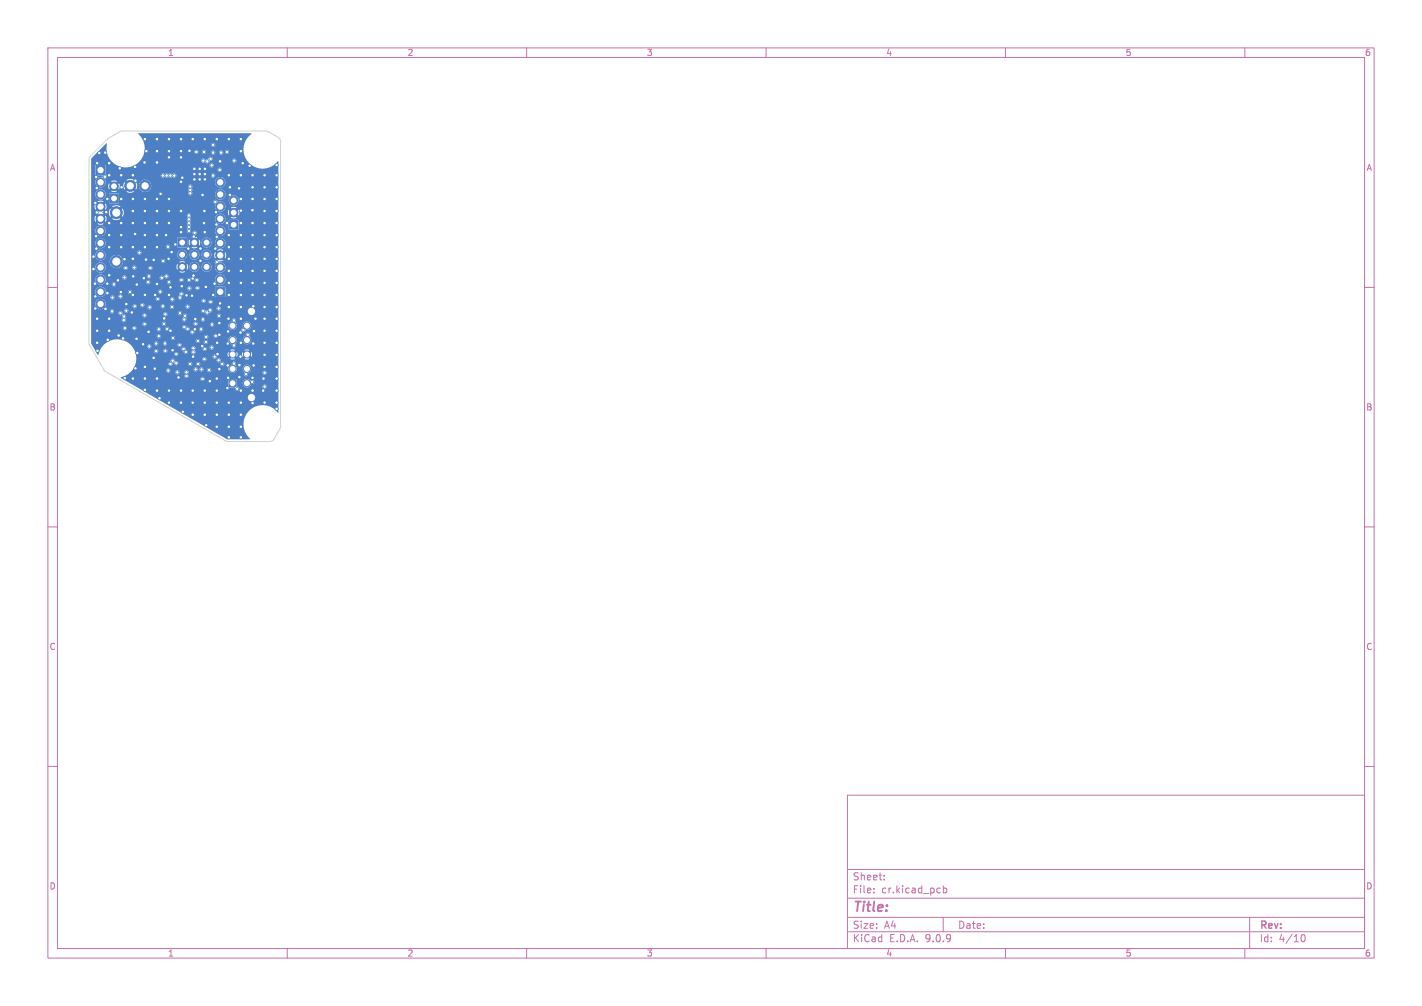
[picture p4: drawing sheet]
<svg xmlns="http://www.w3.org/2000/svg" width="297mm" height="210mm" viewBox="0 0 297 210" stroke-linecap="round" stroke-linejoin="round" font-family="sans-serif">
<defs><g id="words">
<text font-size="2.8" fill="#c872ab" x="178" y="190.9">Title:</text>
<g font-size="2.1" fill="#c872ab">
<text x="178" y="184">Sheet:</text>
<text x="178" y="186.7">File:</text>
<text x="184.1" y="186.7">cr.kicad_pcb</text>
<text x="178" y="196.9">KiCad</text>
<text x="178" y="194.1">Size:</text>
<text x="184.7" y="194.1">A4</text>
<text x="185.7" y="196.9">E.D.A.</text>
<text x="193.3" y="196.9">9.0.9</text>
<text x="200" y="194.1">Date:</text>
<text x="263" y="194.3">Rev:</text>
<text x="263" y="196.9">Id:</text>
<text x="267.1" y="196.9">4/10</text>
</g>
<g font-size="1.8" fill="#c872ab">
<text x="35" y="11.9">1</text>
<text x="85" y="11.9">2</text>
<text x="135" y="11.9">3</text>
<text x="185" y="11.9">4</text>
<text x="235" y="11.9">5</text>
<text x="285" y="11.9">6</text>
<text x="10.3" y="35.9">A</text>
<text x="285.4" y="35.9">A</text>
<text x="10.3" y="85.9">B</text>
<text x="285.3" y="85.9">B</text>
<text x="10.3" y="135.9">C</text>
<text x="285.3" y="135.9">C</text>
<text x="10.3" y="185.9">D</text>
<text x="285.3" y="185.9">D</text>
<text x="35" y="199.9">1</text>
<text x="85" y="199.9">2</text>
<text x="135" y="199.9">3</text>
<text x="185" y="199.9">4</text>
<text x="235" y="199.9">5</text>
<text x="285" y="199.9">6</text>
</g>
</g></defs>
<g fill="none" stroke="#c872ab" stroke-width=".21">
<path d="M10 10h277v190h-277zM12 12h273v186h-273zM60 10v2M110 10v2M160 10v2M210 10v2M260 10v2M10 60h2M285 60h2M10 110h2M285 110h2M10 160h2"/>
<path d="M177 166h108v32h-108zM285 160h2M60 198v2M110 198v2M160 198v2M177 194.5h108M177 191.5h108M177 187.5h108M177 181.5h108M182.5 186.3v.1M182.5 185.5v.1M184.7 183.6v.1"/>
<path d="M184.7 182.8v.1M197 191.5v3M197 184.9v1.5M197 185.5l.5-.1 .2 .3-.1 .6h-.6M210 198v2M260 198v2M261 191.5v6.5M271.7 195.7l.2-.5 .2-.1a.8 .8 0 0 1 .5 .7 .8 .8 0 0 1-.5 .8l-.2-.1-.2-.5"/>
</g>
<g fill="#4d7fc4" stroke="#4d7fc4" stroke-width=".21">
<path d="M37.2 49.7h1.8v1.8h-1.8z"/>
<path d="M47.9 79.3h1.4v1.4h-1.4z"/>
<path d="M45 60h1.9v1.9h-1.9z"/>
<path d="M20 34.6h1.9v1.9h-1.9z"/>
<path d="M22.9 40.5h1.8v1.8h-1.8z"/>
<path d="M47.9 46h1.8v1.8h-1.8z"/>
<circle cx="24.3" cy="44.4" r="1.25"/>
<circle cx="43.1" cy="50.6" r=".9"/>
<circle cx="40.6" cy="50.6" r=".9"/>
<circle cx="43.1" cy="53.2" r=".9"/>
<circle cx="38.1" cy="53.2" r=".9"/>
<circle cx="40.6" cy="53.2" r=".9"/>
<circle cx="40.6" cy="55.7" r=".9"/>
<circle cx="38.1" cy="55.7" r=".9"/>
<circle cx="43.1" cy="55.7" r=".9"/>
<circle cx="48.6" cy="77" r=".75"/>
<circle cx="48.6" cy="74" r=".75"/>
<circle cx="48.6" cy="71" r=".75"/>
<circle cx="48.6" cy="68" r=".75"/>
<circle cx="51.6" cy="80" r=".75"/>
<circle cx="51.6" cy="77" r=".75"/>
<circle cx="51.6" cy="74" r=".75"/>
<circle cx="51.6" cy="71" r=".75"/>
<circle cx="51.6" cy="68" r=".75"/>
<circle cx="30.3" cy="38.8" r="1.15"/>
<circle cx="24.3" cy="54.6" r="1.25"/>
<circle cx="46" cy="58.4" r=".95"/>
<circle cx="46" cy="55.8" r=".95"/>
<circle cx="46" cy="53.3" r=".95"/>
<circle cx="46" cy="50.8" r=".95"/>
<circle cx="46" cy="48.2" r=".95"/>
<circle cx="46" cy="45.7" r=".95"/>
<circle cx="46" cy="43.1" r=".95"/>
<circle cx="46" cy="40.6" r=".95"/>
<circle cx="46" cy="38.1" r=".95"/>
<circle cx="21" cy="38.1" r=".95"/>
<circle cx="21" cy="40.6" r=".95"/>
<circle cx="21" cy="43.1" r=".95"/>
<circle cx="21" cy="45.7" r=".95"/>
<circle cx="21" cy="48.2" r=".95"/>
<circle cx="21" cy="50.8" r=".95"/>
<circle cx="21" cy="53.3" r=".95"/>
<circle cx="21" cy="55.8" r=".95"/>
<circle cx="21" cy="58.4" r=".95"/>
<circle cx="21" cy="60.9" r=".95"/>
<circle cx="21" cy="63.5" r=".95"/>
<circle cx="23.8" cy="38.9" r=".9"/>
<circle cx="48.8" cy="44.4" r=".9"/>
<circle cx="48.8" cy="41.8" r=".9"/>
<circle cx="40.6" cy="37.5" r=".31"/>
<circle cx="41.7" cy="37.5" r=".31"/>
<circle cx="42.8" cy="37.5" r=".31"/>
<circle cx="40.6" cy="36.3" r=".3"/>
<circle cx="41.7" cy="36.3" r=".31"/>
<circle cx="42.8" cy="36.3" r=".31"/>
<circle cx="40.6" cy="35.3" r=".3"/>
<circle cx="41.7" cy="35.3" r=".3"/>
<circle cx="42.8" cy="35.3" r=".3"/>
<circle cx="27.2" cy="38.8" r="1.15"/>
<circle cx="43.7" cy="77.3" r=".3"/>
<circle cx="42.3" cy="79.1" r=".3"/>
<circle cx="46.4" cy="76" r=".3"/>
<circle cx="33.2" cy="68.7" r=".3"/>
<circle cx="35.1" cy="51.5" r=".3"/>
<circle cx="55.3" cy="77.8" r=".3"/>
<circle cx="32.9" cy="62.4" r=".3"/>
<circle cx="33.5" cy="60.9" r=".3"/>
<circle cx="39.2" cy="64" r=".3"/>
<circle cx="27.1" cy="61" r=".3"/>
<circle cx="38.5" cy="68.3" r=".3"/>
<circle cx="39.7" cy="76" r=".3"/>
<circle cx="25.8" cy="66.8" r=".3"/>
<circle cx="36.1" cy="70.6" r=".3"/>
<circle cx="45.1" cy="70.1" r=".3"/>
<circle cx="34.2" cy="67.6" r=".3"/>
<circle cx="28.1" cy="68.5" r=".3"/>
<circle cx="44" cy="63" r=".3"/>
<circle cx="44.8" cy="74.5" r=".3"/>
<circle cx="45.7" cy="75.2" r=".3"/>
<circle cx="44.3" cy="67.7" r=".3"/>
<circle cx="34.5" cy="73.2" r=".3"/>
<circle cx="37.9" cy="61.3" r=".3"/>
<circle cx="43.1" cy="70.3" r=".3"/>
<circle cx="37.9" cy="58.5" r=".3"/>
<circle cx="21.9" cy="36.9" r=".3"/>
<circle cx="40.2" cy="69.3" r=".3"/>
<circle cx="38.8" cy="73.5" r=".3"/>
<circle cx="29.1" cy="52.7" r=".3"/>
<circle cx="37.6" cy="62.1" r=".3"/>
<circle cx="47.4" cy="31.7" r=".3"/>
<circle cx="51.8" cy="69.9" r=".3"/>
<circle cx="46.2" cy="31.9" r=".3"/>
<circle cx="48.9" cy="33.5" r=".3"/>
<circle cx="48.9" cy="75.9" r=".3"/>
<circle cx="33.2" cy="70.2" r=".3"/>
<circle cx="31.3" cy="64.2" r=".3"/>
<circle cx="41.4" cy="76" r=".3"/>
<circle cx="36.8" cy="73.9" r=".3"/>
<circle cx="44.2" cy="72.5" r=".3"/>
<circle cx="39.2" cy="68.7" r=".3"/>
<circle cx="36.8" cy="75.8" r=".3"/>
<circle cx="37.5" cy="72" r=".3"/>
<circle cx="39" cy="77.7" r=".3"/>
<circle cx="37.1" cy="77.7" r=".3"/>
<circle cx="38.3" cy="72.9" r=".3"/>
<circle cx="42" cy="68.7" r=".3"/>
<circle cx="36.1" cy="75.3" r=".3"/>
<circle cx="34.9" cy="68.7" r=".3"/>
<circle cx="39" cy="78.5" r=".3"/>
<circle cx="32.6" cy="71.7" r=".3"/>
<circle cx="48.9" cy="72.1" r=".3"/>
<circle cx="42.5" cy="64.9" r=".3"/>
<circle cx="43.9" cy="64.8" r=".3"/>
<circle cx="41.9" cy="51.9" r=".3"/>
<circle cx="38.1" cy="37.1" r=".3"/>
<circle cx="27.8" cy="54" r=".3"/>
<circle cx="20.1" cy="51.9" r=".3"/>
<circle cx="22.8" cy="46.6" r=".3"/>
<circle cx="47.8" cy="36.6" r=".3"/>
<circle cx="47.8" cy="54" r=".3"/>
<circle cx="55.3" cy="44" r=".3"/>
<circle cx="32.8" cy="81.5" r=".3"/>
<circle cx="35.3" cy="31.6" r=".3"/>
<circle cx="32.8" cy="46.6" r=".3"/>
<circle cx="52.7" cy="49.1" r=".3"/>
<circle cx="50.3" cy="41.5" r=".3"/>
<circle cx="35.3" cy="29" r=".3"/>
<circle cx="50.3" cy="56.5" r=".3"/>
<circle cx="40.5" cy="49.4" r=".3"/>
<circle cx="42.3" cy="40.7" r=".3"/>
<circle cx="22.4" cy="61.2" r=".3"/>
<circle cx="30.3" cy="81.4" r=".3"/>
<circle cx="40.3" cy="86.6" r=".3"/>
<circle cx="35.3" cy="46.6" r=".3"/>
<circle cx="47.4" cy="46.6" r=".3"/>
<circle cx="42.6" cy="46.6" r=".3"/>
<circle cx="27.8" cy="41.5" r=".3"/>
<circle cx="57.8" cy="76.6" r=".3"/>
<circle cx="45.2" cy="46.9" r=".3"/>
<circle cx="40.3" cy="81.5" r=".3"/>
<circle cx="55.3" cy="59.1" r=".3"/>
<circle cx="27.8" cy="51.6" r=".3"/>
<circle cx="52.1" cy="34.6" r=".3"/>
<circle cx="52.7" cy="56.5" r=".3"/>
<circle cx="50.3" cy="54" r=".3"/>
<circle cx="28.2" cy="48.9" r=".3"/>
<circle cx="57.8" cy="71.6" r=".3"/>
<circle cx="35.6" cy="60" r=".3"/>
<circle cx="45.1" cy="44.3" r=".3"/>
<circle cx="39.6" cy="31.5" r=".3"/>
<circle cx="40.8" cy="66.6" r=".3"/>
<circle cx="25" cy="35.1" r=".3"/>
<circle cx="50" cy="78.7" r=".3"/>
<circle cx="32.8" cy="33.9" r=".3"/>
<circle cx="28.6" cy="59.4" r=".3"/>
<circle cx="57.8" cy="51.6" r=".3"/>
<circle cx="32.8" cy="51.6" r=".3"/>
<circle cx="32.8" cy="59.3" r=".3"/>
<circle cx="22.4" cy="59.2" r=".3"/>
<circle cx="30.5" cy="54.2" r=".3"/>
<circle cx="28.3" cy="37.7" r=".3"/>
<circle cx="47.8" cy="59.1" r=".3"/>
<circle cx="22.4" cy="41.5" r=".3"/>
<circle cx="25.7" cy="70.6" r=".3"/>
<circle cx="45.3" cy="89.1" r=".3"/>
<circle cx="24.8" cy="70" r=".3"/>
<circle cx="52.7" cy="43.9" r=".3"/>
<circle cx="50.3" cy="84.1" r=".3"/>
<circle cx="25.3" cy="46.6" r=".3"/>
<circle cx="35.3" cy="32.8" r=".3"/>
<circle cx="42.2" cy="72.2" r=".3"/>
<circle cx="25.2" cy="61" r=".3"/>
<circle cx="57.8" cy="39.1" r=".3"/>
<circle cx="43.8" cy="79.6" r=".3"/>
<circle cx="50.3" cy="44" r=".3"/>
<circle cx="39" cy="61.7" r=".3"/>
<circle cx="32.4" cy="61.6" r=".3"/>
<circle cx="47.8" cy="84.1" r=".3"/>
<circle cx="47.7" cy="66.5" r=".3"/>
<circle cx="57.8" cy="44" r=".3"/>
<circle cx="47.6" cy="78.9" r=".3"/>
<circle cx="55.3" cy="69" r=".3"/>
<circle cx="32.1" cy="74.7" r=".3"/>
<circle cx="32.1" cy="54.3" r=".3"/>
<circle cx="50" cy="76.2" r=".3"/>
<circle cx="45.8" cy="67.4" r=".3"/>
<circle cx="20.3" cy="34.1" r=".3"/>
<circle cx="30.3" cy="51.6" r=".3"/>
<circle cx="57.8" cy="49.1" r=".3"/>
<circle cx="28.5" cy="70.7" r=".3"/>
<circle cx="35.6" cy="69" r=".3"/>
<circle cx="35.3" cy="61.6" r=".3"/>
<circle cx="20.1" cy="37" r=".3"/>
<circle cx="37.8" cy="47.4" r=".3"/>
<circle cx="20.3" cy="69" r=".3"/>
<circle cx="20.2" cy="39.2" r=".3"/>
<circle cx="40.3" cy="74.5" r=".3"/>
<circle cx="45.3" cy="84.1" r=".3"/>
<circle cx="30.3" cy="46.6" r=".3"/>
<circle cx="22.8" cy="34.1" r=".3"/>
<circle cx="50.3" cy="59.1" r=".3"/>
<circle cx="37.8" cy="81.5" r=".3"/>
<circle cx="22.8" cy="69" r=".3"/>
<circle cx="42.8" cy="81.5" r=".3"/>
<circle cx="27.5" cy="65.2" r=".3"/>
<circle cx="57.8" cy="34.4" r=".3"/>
<circle cx="42.8" cy="84.1" r=".3"/>
<circle cx="57.8" cy="64.1" r=".3"/>
<circle cx="32.8" cy="79" r=".3"/>
<circle cx="50.3" cy="66.5" r=".3"/>
<circle cx="32.8" cy="41.5" r=".3"/>
<circle cx="45.4" cy="71.6" r=".3"/>
<circle cx="52.7" cy="78.9" r=".3"/>
<circle cx="47.5" cy="81" r=".3"/>
<circle cx="47.8" cy="56.5" r=".3"/>
<circle cx="46" cy="63.3" r=".3"/>
<circle cx="55.3" cy="74.1" r=".3"/>
<circle cx="30" cy="58.1" r=".3"/>
<circle cx="55.3" cy="46.6" r=".3"/>
<circle cx="50.3" cy="81.5" r=".3"/>
<circle cx="27.8" cy="57.7" r=".3"/>
<circle cx="20.3" cy="66.5" r=".3"/>
<circle cx="20.7" cy="31.9" r=".3"/>
<circle cx="30.6" cy="31.6" r=".3"/>
<circle cx="57.8" cy="84.1" r=".3"/>
<circle cx="57.8" cy="81.5" r=".3"/>
<circle cx="50.3" cy="86.6" r=".3"/>
<circle cx="57.8" cy="79" r=".3"/>
<circle cx="55.3" cy="39.1" r=".3"/>
<circle cx="57.8" cy="54" r=".3"/>
<circle cx="22.5" cy="70.9" r=".3"/>
<circle cx="30.3" cy="49.1" r=".3"/>
<circle cx="47.8" cy="61.6" r=".3"/>
<circle cx="22.2" cy="44.3" r=".3"/>
<circle cx="43" cy="59.9" r=".3"/>
<circle cx="30.2" cy="33.9" r=".3"/>
<circle cx="19.5" cy="53.6" r=".3"/>
<circle cx="52.7" cy="36.6" r=".3"/>
<circle cx="30.3" cy="41.5" r=".3"/>
<circle cx="29.9" cy="71.9" r=".3"/>
<circle cx="38" cy="59.7" r=".3"/>
<circle cx="39.3" cy="51.9" r=".3"/>
<circle cx="49.9" cy="39.3" r=".3"/>
<circle cx="47.6" cy="69.2" r=".3"/>
<circle cx="50.3" cy="89.1" r=".3"/>
<circle cx="45.3" cy="86.6" r=".3"/>
<circle cx="35.3" cy="84.1" r=".3"/>
<circle cx="55.3" cy="54" r=".3"/>
<circle cx="55.3" cy="56.5" r=".3"/>
<circle cx="50.3" cy="31.6" r=".3"/>
<circle cx="42.8" cy="86.6" r=".3"/>
<circle cx="35.2" cy="54" r=".3"/>
<circle cx="55" cy="79" r=".3"/>
<circle cx="55.3" cy="66.5" r=".3"/>
<circle cx="55.3" cy="84.1" r=".3"/>
<circle cx="19.5" cy="56.2" r=".3"/>
<circle cx="52.7" cy="61.6" r=".3"/>
<circle cx="53.1" cy="69.1" r=".3"/>
<circle cx="57.8" cy="61.6" r=".3"/>
<circle cx="30.3" cy="29" r=".3"/>
<circle cx="30.3" cy="44" r=".3"/>
<circle cx="28.3" cy="76.9" r=".3"/>
<circle cx="57.8" cy="59.1" r=".3"/>
<circle cx="48" cy="39.1" r=".3"/>
<circle cx="38.2" cy="86" r=".3"/>
<circle cx="52.7" cy="51.6" r=".3"/>
<circle cx="30.3" cy="79" r=".3"/>
<circle cx="24.6" cy="58.5" r=".3"/>
<circle cx="50.3" cy="64.1" r=".3"/>
<circle cx="42.7" cy="44" r=".3"/>
<circle cx="47.6" cy="76.3" r=".3"/>
<circle cx="20.2" cy="44.4" r=".3"/>
<circle cx="25.4" cy="39.1" r=".3"/>
<circle cx="40.3" cy="58.1" r=".3"/>
<circle cx="19.8" cy="59.2" r=".3"/>
<circle cx="45.4" cy="73.9" r=".3"/>
<circle cx="57.8" cy="46.6" r=".3"/>
<circle cx="46" cy="33.7" r=".3"/>
<circle cx="47.8" cy="49.1" r=".3"/>
<circle cx="35.3" cy="44" r=".3"/>
<circle cx="55.3" cy="64.1" r=".3"/>
<circle cx="34.3" cy="66.5" r=".3"/>
<circle cx="27.8" cy="44" r=".3"/>
<circle cx="36.6" cy="51" r=".3"/>
<circle cx="57.8" cy="85.4" r=".3"/>
<circle cx="55.3" cy="61.6" r=".3"/>
<circle cx="19.9" cy="42.4" r=".3"/>
<circle cx="20.3" cy="71.6" r=".3"/>
<circle cx="37.8" cy="31.6" r=".3"/>
<circle cx="22.8" cy="36.6" r=".3"/>
<circle cx="25.3" cy="51.6" r=".3"/>
<circle cx="52.9" cy="71.7" r=".3"/>
<circle cx="55.3" cy="51.6" r=".3"/>
<circle cx="20.1" cy="49.3" r=".3"/>
<circle cx="22.8" cy="66.5" r=".3"/>
<circle cx="40.1" cy="61.7" r=".3"/>
<circle cx="40.3" cy="29" r=".3"/>
<circle cx="34.7" cy="49.1" r=".3"/>
<circle cx="26.4" cy="63.5" r=".3"/>
<circle cx="55.3" cy="71.6" r=".3"/>
<circle cx="33.5" cy="40.5" r=".3"/>
<circle cx="40.7" cy="68.7" r=".3"/>
<circle cx="50.7" cy="34.1" r=".3"/>
<circle cx="28.7" cy="73.7" r=".3"/>
<circle cx="41.9" cy="54.4" r=".3"/>
<circle cx="28.2" cy="34.8" r=".3"/>
<circle cx="30.3" cy="76.6" r=".3"/>
<circle cx="57.8" cy="74.1" r=".3"/>
<circle cx="50.3" cy="91.3" r=".3"/>
<circle cx="57.8" cy="36.6" r=".3"/>
<circle cx="37.8" cy="44" r=".3"/>
<circle cx="47.8" cy="64.1" r=".3"/>
<circle cx="50.3" cy="36.6" r=".3"/>
<circle cx="22.8" cy="51.6" r=".3"/>
<circle cx="42.8" cy="48.5" r=".3"/>
<circle cx="42.8" cy="29" r=".3"/>
<circle cx="45.3" cy="79" r=".3"/>
<circle cx="20.4" cy="73.2" r=".3"/>
<circle cx="55" cy="81.5" r=".3"/>
<circle cx="35.9" cy="52.6" r=".3"/>
<circle cx="37.8" cy="38" r=".3"/>
<circle cx="35.3" cy="41.5" r=".3"/>
<circle cx="26.1" cy="78.9" r=".3"/>
<circle cx="50.3" cy="71.6" r=".3"/>
<circle cx="44.5" cy="61.6" r=".3"/>
<circle cx="44.8" cy="59.2" r=".3"/>
<circle cx="22" cy="64.5" r=".3"/>
<circle cx="45.3" cy="81.5" r=".3"/>
<circle cx="55.3" cy="36.6" r=".3"/>
<circle cx="52.7" cy="54" r=".3"/>
<circle cx="32.3" cy="77" r=".3"/>
<circle cx="40.3" cy="84.1" r=".3"/>
<circle cx="32.8" cy="31.6" r=".3"/>
<circle cx="52.7" cy="59.1" r=".3"/>
<circle cx="27.8" cy="61.6" r=".3"/>
<circle cx="57.8" cy="66.5" r=".3"/>
<circle cx="55.3" cy="41.5" r=".3"/>
<circle cx="52.7" cy="46.6" r=".3"/>
<circle cx="50.3" cy="61.6" r=".3"/>
<circle cx="43.1" cy="88.8" r=".3"/>
<circle cx="52.9" cy="63.9" r=".3"/>
<circle cx="22.8" cy="57.5" r=".3"/>
<circle cx="32.8" cy="49.1" r=".3"/>
<circle cx="26" cy="54.1" r=".3"/>
<circle cx="27.8" cy="46.6" r=".3"/>
<circle cx="25.3" cy="49.1" r=".3"/>
<circle cx="22" cy="31.9" r=".3"/>
<circle cx="47.8" cy="51.6" r=".3"/>
<circle cx="47.6" cy="71.7" r=".3"/>
<circle cx="37.8" cy="84.1" r=".3"/>
<circle cx="45.3" cy="49.5" r=".3"/>
<circle cx="37.8" cy="29" r=".3"/>
<circle cx="27.8" cy="36.6" r=".3"/>
<circle cx="57.8" cy="69" r=".3"/>
<circle cx="47.8" cy="86.6" r=".3"/>
<circle cx="45.8" cy="69.9" r=".3"/>
<circle cx="53" cy="76.3" r=".3"/>
<circle cx="25.3" cy="36.6" r=".3"/>
<circle cx="45.8" cy="77" r=".3"/>
<circle cx="36" cy="73.1" r=".3"/>
<circle cx="37.3" cy="78.8" r=".3"/>
<circle cx="50.3" cy="49.1" r=".3"/>
<circle cx="25.3" cy="41.5" r=".3"/>
<circle cx="19.9" cy="64.4" r=".3"/>
<circle cx="57.8" cy="41.5" r=".3"/>
<circle cx="32.8" cy="44" r=".3"/>
<circle cx="31" cy="69.3" r=".3"/>
<circle cx="32.8" cy="29" r=".3"/>
<circle cx="45" cy="51.9" r=".3"/>
<circle cx="48" cy="40.7" r=".3"/>
<circle cx="50.3" cy="51.6" r=".3"/>
<circle cx="52.7" cy="81.5" r=".3"/>
<circle cx="37.8" cy="48.5" r=".3"/>
<circle cx="40.4" cy="57.5" r=".3"/>
<circle cx="55.3" cy="76.6" r=".3"/>
<circle cx="22.8" cy="49.1" r=".3"/>
<circle cx="52.7" cy="39.1" r=".3"/>
<circle cx="19.9" cy="61.9" r=".3"/>
<circle cx="50.3" cy="29" r=".3"/>
<circle cx="37.8" cy="32.8" r=".3"/>
<circle cx="57.8" cy="56.5" r=".3"/>
<circle cx="27.8" cy="79" r=".3"/>
<circle cx="50.2" cy="74.5" r=".3"/>
<circle cx="45.3" cy="29" r=".3"/>
<circle cx="47.8" cy="91.3" r=".3"/>
<circle cx="52.7" cy="84.1" r=".3"/>
<circle cx="53.4" cy="66.5" r=".3"/>
<circle cx="47.8" cy="29" r=".3"/>
<circle cx="47.8" cy="89.1" r=".3"/>
<circle cx="52.7" cy="41.5" r=".3"/>
<circle cx="35.3" cy="81.5" r=".3"/>
<circle cx="50.2" cy="69.4" r=".3"/>
<circle cx="55.3" cy="49.1" r=".3"/>
<circle cx="30.3" cy="61.6" r=".3"/>
<circle cx="50.3" cy="46.6" r=".3"/>
<circle cx="33.3" cy="83.1" r=".3"/>
<circle cx="26.1" cy="68.5" r=".3"/>
<circle cx="32.6" cy="73.3" r=".3"/>
<circle cx="35.6" cy="76" r=".3"/>
<circle cx="31.2" cy="72.3" r=".3"/>
<circle cx="23.4" cy="65" r=".3"/>
<circle cx="40.9" cy="67.6" r=".3"/>
<circle cx="40.9" cy="77.1" r=".3"/>
<circle cx="43" cy="71.4" r=".3"/>
<circle cx="48.9" cy="66.9" r=".3"/>
<circle cx="34.5" cy="71.7" r=".3"/>
<circle cx="42.4" cy="66.7" r=".3"/>
<circle cx="39.6" cy="60.2" r=".3"/>
<circle cx="39.5" cy="58.5" r=".3"/>
<circle cx="41.1" cy="58.5" r=".3"/>
<circle cx="44" cy="33.2" r=".3"/>
<circle cx="44.5" cy="36.7" r=".3"/>
<circle cx="44.5" cy="30.3" r=".3"/>
<circle cx="42.5" cy="33.5" r=".3"/>
<circle cx="29.7" cy="63.7" r=".3"/>
<circle cx="34.5" cy="65.6" r=".3"/>
<circle cx="37.6" cy="65.4" r=".3"/>
<circle cx="34" cy="63.9" r=".3"/>
<circle cx="36" cy="62.5" r=".3"/>
<circle cx="38.7" cy="65.9" r=".3"/>
<circle cx="31.4" cy="55.9" r=".3"/>
<circle cx="25.2" cy="61.9" r=".3"/>
<circle cx="25.2" cy="65.4" r=".3"/>
<circle cx="31" cy="58.9" r=".3"/>
<circle cx="28.1" cy="55.9" r=".3"/>
<circle cx="26" cy="57.9" r=".3"/>
<circle cx="25.9" cy="66.1" r=".3"/>
<circle cx="23.5" cy="62.1" r=".3"/>
<circle cx="23.8" cy="59.4" r=".3"/>
<circle cx="44.2" cy="34.5" r=".3"/>
<circle cx="42.6" cy="31.7" r=".3"/>
<circle cx="41" cy="31.7" r=".3"/>
<circle cx="43.3" cy="33.7" r=".3"/>
<circle cx="44.5" cy="31.9" r=".3"/>
<circle cx="45" cy="42.1" r=".3"/>
<circle cx="45.9" cy="35.4" r=".3"/>
<circle cx="28.1" cy="63.9" r=".3"/>
<circle cx="35.3" cy="58.9" r=".3"/>
<circle cx="34.8" cy="57.7" r=".3"/>
<circle cx="34.1" cy="54.5" r=".3"/>
<circle cx="30.2" cy="65.8" r=".3"/>
<circle cx="42.8" cy="72.9" r=".3"/>
<circle cx="40.4" cy="72.7" r=".3"/>
<circle cx="42.7" cy="75" r=".3"/>
<circle cx="43.3" cy="65.2" r=".3"/>
<circle cx="45.7" cy="64.4" r=".3"/>
<circle cx="42.1" cy="77.1" r=".3"/>
<circle cx="40.4" cy="73.5" r=".3"/>
<circle cx="50.8" cy="68.9" r=".3"/>
<circle cx="45.7" cy="65.9" r=".3"/>
<circle cx="35.9" cy="64.1" r=".3"/>
<circle cx="38.5" cy="66.7" r=".3"/>
<circle cx="41.3" cy="71.2" r=".3"/>
<circle cx="41.2" cy="60.1" r=".3"/>
<circle cx="45.3" cy="54.7" r=".3"/>
<circle cx="42.5" cy="62.8" r=".3"/>
<circle cx="26.2" cy="55.9" r=".3"/>
<circle cx="51.4" cy="78.1" r=".3"/>
<circle cx="33.8" cy="58" r=".3"/>
<circle cx="49.5" cy="81.2" r=".3"/>
<circle cx="31.1" cy="57.7" r=".3"/>
<circle cx="55.3" cy="80.7" r=".3"/>
<circle cx="52.7" cy="79.7" r=".3"/>
<circle cx="35.1" cy="77.3" r=".3"/>
<circle cx="30.2" cy="67.7" r=".3"/>
<circle cx="26.4" cy="64.9" r=".3"/>
<circle cx="39.7" cy="39.6" r=".3"/>
<circle cx="39.5" cy="46.6" r=".3"/>
<circle cx="39.5" cy="47.4" r=".3"/>
<circle cx="39.5" cy="48.2" r=".3"/>
<circle cx="39.7" cy="40.3" r=".3"/>
<circle cx="39.5" cy="45" r=".3"/>
<circle cx="40.6" cy="48.6" r=".3"/>
<circle cx="39.5" cy="45.8" r=".3"/>
<circle cx="39.8" cy="39" r=".3"/>
<circle cx="34.8" cy="36.6" r=".3"/>
<circle cx="36.4" cy="36.6" r=".3"/>
<circle cx="35.6" cy="36.6" r=".3"/>
<circle cx="34" cy="36.6" r=".3"/>
</g>
<path d="M22.2 29.9h.1a4 4 0 0 0 1.4 4.2 4 4 0 0 0 4.4 .4h15.7v.1a.43 .43 0 0 0 .6 .3 .43 .43 0 0 0 0-.7 .43 .43 0 0 0-.6 .3h-15.7l1.2-1h12.7a.54 .54 0 0 0 .4 .4 .54 .54 0 0 0 .5 0 .48 .48 0 0 0 .6 .2 .48 .48 0 0 0 .3-.5l4.7-.1v.1a.43 .43 0 0 0 .7 .3 .43 .43 0 0 0 0-.7 .43 .43 0 0 0-.7 .3l-4.2-.1a.46 .46 0 0 0-.3-.7 .46 .46 0 0 0-.5 .6h-.4a.29 .29 0 0 1-.3 .1 .29 .29 0 0 1-.2-.3l-.4 .1-.2 .3h-12.7l.6-1 .3-.9h10.4v.2a.43 .43 0 0 0 .5 .3 .43 .43 0 0 0 .3-.5h.8v.2a.43 .43 0 0 0 .4 .3 .43 .43 0 0 0 .4-.3h1.1v.1a.43 .43 0 0 0 .5 .4 .43 .43 0 0 0 .3-.5h.9v.1a.43 .43 0 0 0 .5 .4 .43 .43 0 0 0 .3-.7h.4v.2a.43 .43 0 0 0 .6 .3 .43 .43 0 0 0 0-.8 .43 .43 0 0 0-.6 .3h-.5a.43 .43 0 0 0-.4-.2 .43 .43 0 0 0-.3 .4l-.9-.1a.43 .43 0 0 0-.4-.3 .43 .43 0 0 0-.4 .4h-1.1a.43 .43 0 0 0-.3-.5 .43 .43 0 0 0-.5 .3l-.8-.1a.43 .43 0 0 0-.4-.2 .43 .43 0 0 0-.4 .3h-10.4v-1.4h13.9a.43 .43 0 0 0 .5 .5 .43 .43 0 0 0 .2-.7 .43 .43 0 0 0-.7 .1v.1h-13.9a4.3 4.3 0 0 0-1.4-2.3l.1-.1 23.6 .1a4 4 0 0 0-.5 6.1 4 4 0 0 0 6.1-.4v52.4l-.1 .1a4 4 0 0 0-5.9-.4 4 4 0 0 0 .1 6h-4.8l-15.2-8.8h19.6a.77 .77 0 0 0 1 .8 .77 .77 0 0 0 .2-1.3 .77 .77 0 0 0-1.2 .4v.1h-19.6l-6.7-3.9h16.4l.1 .4 .3 .1h5.4l.1 1.2 .2 .2h1.1a.47 .47 0 0 0 .3 .7 .47 .47 0 0 0 .6-.4 .47 .47 0 0 0-.6-.5l.1-.8h1.2a.88 .88 0 0 0 .5 .9 .88 .88 0 0 0 1-.2h2.6v.2a.43 .43 0 0 0 .7 .3 .43 .43 0 0 0 0-.8 .43 .43 0 0 0-.7 .3h-2.6l.3-.5a.48 .48 0 0 0 .6-.6 .48 .48 0 0 0-.9-.1 .88 .88 0 0 0-.9-.2 .88 .88 0 0 0-.6 .7h-1.2l-.1-.5-.3-.3h-1.1l-.3 .4-5.1-.1a.43 .43 0 0 0-.1-.7 .43 .43 0 0 0-.6 .3h-16.4l-.3-.1 1.5-.8 .9-.8h7.1l.1 .3a.42 .42 0 0 0 .6 .1h1.2l.1 .2a.43 .43 0 0 0 .5 .2 .43 .43 0 0 0 .3-.4h1l.2 .4a.47 .47 0 0 0 0 .7 .47 .47 0 0 0 .6 0 .47 .47 0 0 0-.1-.7 .43 .43 0 0 0 0-.7 .43 .43 0 0 0-.7 .3h-1l-.1-.1a.43 .43 0 0 0-.4-.3 .43 .43 0 0 0-.4 .4h-1.2l.2-.3-.1-.3h4.9l.1 .2a.43 .43 0 0 0 .5 .2 .43 .43 0 0 0 .3-.4h.4v.2a.43 .43 0 0 0 .4 .3 .43 .43 0 0 0 .4-.4h.8v.1a.43 .43 0 0 0 .6 .3 .43 .43 0 0 0 0-.7h3.8v.2a.88 .88 0 0 0 1 .8 .88 .88 0 0 0 .8-1h1.2l.1 .5 .3 .3a.48 .48 0 0 0-.1 .7 .48 .48 0 0 0 .7 .1 .48 .48 0 0 0 .1-.6l3-.1a.43 .43 0 0 0 .6 .4 .43 .43 0 0 0 .2-.7 .43 .43 0 0 0-.7 .1l-.1 .2h-2.8a.88 .88 0 0 0 0-1.5 .88 .88 0 0 0-1.3 .6h-1.2l-.4-.6a.47 .47 0 0 0 .1-.6 .47 .47 0 0 0-.6-.2 .47 .47 0 0 0-.2 .6 .89 .89 0 0 0-.7 .8l-4.1-.1-.3 .4h-.8a.43 .43 0 0 0-.3-.5 .43 .43 0 0 0-.5 .4l-.4-.1a.43 .43 0 0 0-.5-.3 .43 .43 0 0 0-.4 .4l-5-.1a.43 .43 0 0 0-.7 .3h-7.1l.7-1.4h6.9a.46 .46 0 0 0 .5 .5 .46 .46 0 0 0 .4-.7h.3a.45 .45 0 0 0 .3 .5 .45 .45 0 0 0 .5-.3h2.1v.2a.43 .43 0 0 0 .5 .3 .43 .43 0 0 0 .3-.5h.9v.2a.43 .43 0 0 0 .5 .3 .43 .43 0 0 0 .3-.5h4.2v.1a.43 .43 0 0 0 .7 .3 .43 .43 0 0 0 0-.7 .43 .43 0 0 0-.7 .3h-4.2v-.1a.43 .43 0 0 0-.5-.2 .43 .43 0 0 0-.3 .3l-.9-.1a.43 .43 0 0 0-.4-.2 .43 .43 0 0 0-.4 .3h-2.1a.61 .61 0 0 0-.7-.5l-.2-.5h6v.1a.43 .43 0 0 0 .3 .4 .43 .43 0 0 0 .5-.2h2.1v.1a.43 .43 0 0 0 .7 .3 .43 .43 0 0 0 0-.7 .43 .43 0 0 0-.7 .3h-2.1a.43 .43 0 0 0-.3-.6 .43 .43 0 0 0-.5 .3h-6.1a.67 .67 0 0 0-.7 .7l-.3 .3h-6.9l.1-1.5h16v.1a.43 .43 0 0 0 .7 .3 .43 .43 0 0 0 0-.7 .43 .43 0 0 0-.7 .3h-16l-.1-.5h8.1v.1a.43 .43 0 0 0 .7 .3 .43 .43 0 0 0 0-.7 .43 .43 0 0 0-.7 .3h-8.1l-.1-.6h4v.2a.43 .43 0 0 0 .6 .2 .43 .43 0 0 0 .2-.5h1.1v.1a.43 .43 0 0 0 .7 .3 .43 .43 0 0 0 0-.7 .43 .43 0 0 0-.7 .3l-1.1-.1a.43 .43 0 0 0-.4-.2 .43 .43 0 0 0-.4 .4h-4l-.3-.5h10l.1 .3 .3 .2a.48 .48 0 0 0 .3 .6 .48 .48 0 0 0 .6-.4 .48 .48 0 0 0-.4-.5l-.1-.4h1.3l.2 .5a.48 .48 0 0 0-.2 .5 .48 .48 0 0 0 .5 .4l7-.1 .2 .6 .4-.4 .4 .4-.4 .4 .4 .2 .6-.2-.4-.4 .4-.4 .4 .4 .1-.6h.9l.2 .6 .4-.4 .4 .4-.4 .4 .4 .2 .6-.2-.4-.4 .4-.4 .4 .4 .1-.4-.1-.6-.4 .4-.4-.4 .4-.4-.4-.1-.6 .1 .4 .4-.4 .4-.4-.4-.2 .4h-.9l-.1-.4-.4 .4-.4-.4 .4-.4-.4-.1-.6 .1 .4 .4-.4 .4-.4-.4-.2 .4h-6.9a.43 .43 0 0 0 .1-.7l.1-.4h1.5a.43 .43 0 0 0 .6 .4 .43 .43 0 0 0 .1-.7h.8v.1a.43 .43 0 0 0 .6 .3 .43 .43 0 0 0 0-.7 .43 .43 0 0 0-.6 .3l-1.1-.1-.4 .4h-1.5v-.2a.43 .43 0 0 0-.4-.3 .43 .43 0 0 0-.4 .3h-1.3a.43 .43 0 0 0-.5-.2 .43 .43 0 0 0-.3 .4h-10l-.4-.5h3.3a.43 .43 0 0 0 .5 .4 .43 .43 0 0 0 .2-.7 .43 .43 0 0 0-.7 .2v.1h-3.3l-.6-.6h5.3v.1a.43 .43 0 0 0 .5 .3 .43 .43 0 0 0 .4-.4h.9v.1a.43 .43 0 0 0 .4 .3 .43 .43 0 0 0 .4-.1h2.3v.1a.43 .43 0 0 0 .6 .3 .43 .43 0 0 0 0-.7 .43 .43 0 0 0-.6 .3l-2.3-.1a.43 .43 0 0 0-.2-.6 .43 .43 0 0 0-.6 .4h-.9l-.1-.2a.43 .43 0 0 0-.4-.2 .43 .43 0 0 0-.4 .4h-5.3l-.9-.6h14.9a.43 .43 0 0 0 .3 .5 .43 .43 0 0 0 .5-.3h.9v.2a.43 .43 0 0 0 .6 .3 .43 .43 0 0 0 0-.8 .43 .43 0 0 0-.6 .3h-.9v-.4h6a1.19 1.19 0 0 0 .7 1.1 .46 .46 0 0 0 .7 .5 .46 .46 0 0 0 0-.8l.4-.8h1.2v.2a.9 .9 0 0 0 1.4 .6 .9 .9 0 0 0 0-1.5 .46 .46 0 0 0-.4-.8 .46 .46 0 0 0-.4 .8l-.4 .2-.2 .5h-1.2a.88 .88 0 0 0-.9-.8 .88 .88 0 0 0-.9 .8l-6.1-.1a.43 .43 0 0 0-.7 .3h-14.9l-.7-.2a4.2 4.2 0 0 0-4.8 3.2l-1.4-2.4-.1-1.6h13.7a.43 .43 0 0 0 .3 .5 .43 .43 0 0 0 .4-.1h2.3v.1a.43 .43 0 0 0 .6 .4 .43 .43 0 0 0 .2-.7h6.1v.1a.43 .43 0 0 0 .6 .3 .43 .43 0 0 0 .2-.6h1.2v.1a.43 .43 0 0 0 .7 .3 .43 .43 0 0 0 0-.8 .43 .43 0 0 0-.7 .4l-1.3-.1a.43 .43 0 0 0-.7 .3l-6.2-.1a.43 .43 0 0 0-.7 .3l-2.2-.1a.43 .43 0 0 0-.2-.6 .43 .43 0 0 0-.6 .3h-13.7v-.8h20.7v.1a.43 .43 0 0 0 .7 .3 .43 .43 0 0 0 0-.7 .43 .43 0 0 0-.7 .3h-20.7v-.8h6.7v.1a.43 .43 0 0 0 .4 .3 .43 .43 0 0 0 .4-.4h1.1v.1a.43 .43 0 0 0 .4 .3 .43 .43 0 0 0 .5-.2h4.2v.1a.43 .43 0 0 0 .6 .4 .43 .43 0 0 0 .3-.6h.9v.1a.43 .43 0 0 0 .6 .3 .43 .43 0 0 0 0-.7 .43 .43 0 0 0-.6 .3h-.9a.43 .43 0 0 0-.5-.3 .43 .43 0 0 0-.4 .4h-4.2l-.1-.5h9.7a.57 .57 0 0 0 .7 .6 .43 .43 0 0 0 .5 .3 .43 .43 0 0 0 .3-.4h2v.1a.43 .43 0 0 0 .6 .3 .43 .43 0 0 0 0-.7 .43 .43 0 0 0-.6 .3l-2-.1a.47 .47 0 0 0-.6-.3l-.2-.3a.43 .43 0 0 0-.4-.1 .43 .43 0 0 0-.3 .3h-9.8a.43 .43 0 0 0-.7 .3h-1.1v-.2a.43 .43 0 0 0-.5-.2 .43 .43 0 0 0-.3 .4h-6.7v-.9h10.8v.1a.43 .43 0 0 0 .5 .4 .43 .43 0 0 0 .3-.6h3.2v.3a.43 .43 0 0 0 .5 .2 .43 .43 0 0 0 .4-.5h5.7l.1 .3a.43 .43 0 0 0 .4 .2 .43 .43 0 0 0 .4-.3h2.6v.1a.43 .43 0 0 0 .3 .4 .43 .43 0 0 0 .5-.3h3v.3a.88 .88 0 0 0 1.2 .6h1.5v.1a.5 .5 0 0 0 .5 .4 .5 .5 0 0 0 .5-.4 .88 .88 0 0 0 1-.9 .88 .88 0 0 0-1.1-.9 .88 .88 0 0 0-.5 1.3l-.4 .4h-1.5a1.01 1.01 0 0 0 .3-1.6 .45 .45 0 0 0-.3-.7 .45 .45 0 0 0-.5 .6 .89 .89 0 0 0-.7 .8h-3a.43 .43 0 0 0-.3-.6 .43 .43 0 0 0-.5 .4h-2.6a.43 .43 0 0 0-.4-.5 .43 .43 0 0 0-.5 .3h-5.7l-.1-.1a.43 .43 0 0 0-.4-.2 .43 .43 0 0 0-.4 .3h-3.2a.43 .43 0 0 0-.5-.3 .43 .43 0 0 0-.3 .4h-10.8v-2.7h4v.3a.43 .43 0 0 0 .7 .1h1v.1a.51 .51 0 0 0 .8 .3l.1 .6a.48 .48 0 0 0-.1 .7 .48 .48 0 0 0 .7 .1v-.5h11.9a.43 .43 0 0 0 .4 .5 .43 .43 0 0 0 .4-.5h3.1v.1a.43 .43 0 0 0 .6 .3 .43 .43 0 0 0 0-.7 .43 .43 0 0 0-.6 .3h-3.1l-.1-.2 .3-.5h6.2a.43 .43 0 0 0 .6 .4 .43 .43 0 0 0 .2-.7 .43 .43 0 0 0-.8 .2v.1h-6.2a.46 .46 0 0 0-.7-.3 .46 .46 0 0 0-.1 .7l-.2 .3h-11.9v-.1l.2-.4-.2-.3h3.6v.1a.43 .43 0 0 0 .6 .3 .43 .43 0 0 0 .1-.6h3.6v.1a.43 .43 0 0 0 .6 .3 .43 .43 0 0 0 .2-.7h2.3v.1a.43 .43 0 0 0 .6 .3 .43 .43 0 0 0 0-.7 .43 .43 0 0 0-.6 .3h-2.4a.43 .43 0 0 0-.7 .3l-3.6-.1a.43 .43 0 0 0-.7 .3l-4.2-.1a.58 .58 0 0 0-.6-.7l-.3 .3h-1l.1-.5h2.2v.1a.43 .43 0 0 0 .4 .4 .43 .43 0 0 0 .4-.4h15.2v.1a.65 .65 0 0 0 .9 .3 .53 .53 0 0 0 .5 .3 .53 .53 0 0 0 .5-.4l.4-.3h7.5v.2a.77 .77 0 0 0 1.1 .6 .77 .77 0 0 0 0-1.4 .77 .77 0 0 0-1.1 .6l-7.5-.1a.49 .49 0 0 0-.4-.4 .49 .49 0 0 0-.5 .4l-.4 .1a.62 .62 0 0 0-.9-.1l-.1 .1h-15.2v-.2a.43 .43 0 0 0-.5-.3 .43 .43 0 0 0-.3 .4l-2.2-.1a.43 .43 0 0 0-.5-.1 .43 .43 0 0 0-.3 .3h-4v-1.5h.9v.1a1.08 1.08 0 0 0 .9 1 1.08 1.08 0 0 0 1.2-.6h5.7v.1a.43 .43 0 0 0 .6 .3 .43 .43 0 0 0 .2-.6h.8v.1a.43 .43 0 0 0 .6 .3h.9v.1a.43 .43 0 0 0 .6 .4 .43 .43 0 0 0 .2-.7h2v.1a.43 .43 0 0 0 .4 .4 .43 .43 0 0 0 .4-.4h1.1v.3a.43 .43 0 0 0 .6 .2 .43 .43 0 0 0 .2-.5h2.5v.2a.43 .43 0 0 0 .7 .1h5.7v.2a.43 .43 0 0 0 .7 .3 .43 .43 0 0 0 0-.8 .43 .43 0 0 0-.7 .3h-5.7a.43 .43 0 0 0-.2-.7 .43 .43 0 0 0-.5 .4l-2.5-.1a.43 .43 0 0 0-.4-.2 .43 .43 0 0 0-.4 .3h-1.1a.43 .43 0 0 0-.3-.5 .43 .43 0 0 0-.5 .4l-2.1-.1a.43 .43 0 0 0-.7 .3h-.9a.43 .43 0 0 0 .1-.7 .43 .43 0 0 0-.7 .3l-.9-.1a.43 .43 0 0 0-.7 .3h-5.7a1.08 1.08 0 0 0-.7-1.5 1.08 1.08 0 0 0-1.4 1h-.9v-1.3h4.1v.2a.43 .43 0 0 0 .7 .1h8.7v.1a.43 .43 0 0 0 .5 .3 .43 .43 0 0 0 .4-.4h2.2v.1a.43 .43 0 0 0 .3 .4 .43 .43 0 0 0 .4-.2h5.8v.2a.43 .43 0 0 0 .4 .3 .43 .43 0 0 0 .4-.2h.7v.1a.43 .43 0 0 0 .6 .3 .43 .43 0 0 0 0-.7 .43 .43 0 0 0-.6 .3h-.7a.43 .43 0 0 0-.3-.6 .43 .43 0 0 0-.5 .3h-5.7a.43 .43 0 0 0-.3-.6 .43 .43 0 0 0-.5 .3h-2.2l-.2-.3h4a.46 .46 0 0 0 .6 .4 .46 .46 0 0 0 .2-.7 .45 .45 0 0 0 .2-.6 .45 .45 0 0 0-.6-.2 .45 .45 0 0 0-.1 .7l-.3 .4-4.3-.1-.4 .4h-8.7v-.6h.9v.1a.43 .43 0 0 0 .7 .3 .43 .43 0 0 0 0-.7 .43 .43 0 0 0-.7 .3h-1a.43 .43 0 0 0-.6 .3h-4.1v-1.3h.9v.2a1.08 1.08 0 0 0 1.1 1 1.08 1.08 0 0 0 1.1-1.1h4.6v.1a.43 .43 0 0 0 .5 .4 .43 .43 0 0 0 .4-.6h5.4v.1a.43 .43 0 0 0 .7 .4 .43 .43 0 0 0 0-.8 .43 .43 0 0 0-.7 .3h-5.5a.43 .43 0 0 0-.4-.3 .43 .43 0 0 0-.4 .4h-4.6l-.3-.8h17.3v.2a.43 .43 0 0 0 .6 .3 .43 .43 0 0 0 .3-.5h.8v.1a.43 .43 0 0 0 .6 .3 .43 .43 0 0 0 .2-.5h3.3l.1 2 2.1-.1-.1-2.1-5.4 .1a.43 .43 0 0 0-.5-.2 .43 .43 0 0 0-.3 .4l-.8-.1a.43 .43 0 0 0-.5-.2 .43 .43 0 0 0-.4 .3h-17.4a1.08 1.08 0 0 0-1.8 .7h-.9v-2.5h.9v.2a1.08 1.08 0 0 0 1.6 .8h1.9v.1a.43 .43 0 0 0 .6 .3 .43 .43 0 0 0 0-.7 .43 .43 0 0 0-.6 .3h-1.9l.5-.4h8.5v.1a.43 .43 0 0 0 .5 .3 .43 .43 0 0 0 .4-.4h3.5v.1a.43 .43 0 0 0 .6 .3 .43 .43 0 0 0 0-.8 .43 .43 0 0 0-.6 .4h-3.5v-.2a.43 .43 0 0 0-.5-.2 .43 .43 0 0 0-.4 .4h-8.5l.1-.6-.2-.4h3.7a.43 .43 0 0 0 .5 .4 .43 .43 0 0 0 .2-.7h4.4v.1a.43 .43 0 0 0 .3 .4 .43 .43 0 0 0 .5-.2h1.8v.2a.43 .43 0 0 0 .6 .3h3.6v.1a.43 .43 0 0 0 .4 .4 .43 .43 0 0 0 .4-.5h.8v.1a.43 .43 0 0 0 .4 .4 .43 .43 0 0 0 .4-.5h.8v.1a.43 .43 0 0 0 .5 .4 .43 .43 0 0 0 .3-.6h3.4v.2a1.08 1.08 0 0 0 1.7 .8 1.08 1.08 0 0 0 0-1.8 1.08 1.08 0 0 0-1.7 .8h-3.4a.43 .43 0 0 0-.5-.3 .43 .43 0 0 0-.3 .4l-.8-.1a.43 .43 0 0 0-.5-.3 .43 .43 0 0 0-.3 .4l-.8-.1a.43 .43 0 0 0-.5-.3 .43 .43 0 0 0-.3 .4h-3.6l.4-.6a.45 .45 0 0 0 .8 .2 .45 .45 0 0 0-.2-.7 .45 .45 0 0 0-.6 .5l-.3-.1a.43 .43 0 0 0-.7 .2h-1.8a.43 .43 0 0 0-.3-.6 .43 .43 0 0 0-.5 .3h-4.4a.43 .43 0 0 0-.7 .3l-3.7-.1a1.08 1.08 0 0 0-1.2-.5 1.08 1.08 0 0 0-.8 1h-.9v-2.5h.9v.1a1.08 1.08 0 0 0 1.7 .9 1.08 1.08 0 0 0 0-1.9 1.08 1.08 0 0 0-1.7 .9h-.9v-1.3h3.9v.2a1.38 1.38 0 0 0 1.9 1.2h1v.1a.43 .43 0 0 0 .5 .4 .43 .43 0 0 0 .3-.6h1l.1 .2a.43 .43 0 0 0 .4 .3 .43 .43 0 0 0 .4-.4h2.5v.1a.43 .43 0 0 0 .6 .3 .43 .43 0 0 0 .1-.7h5.2l.1 .7 .6-.5 .4 .4-.6 .5 .8 .2 .5-.2-.6-.5 .5-.4 .5 .5 .2-.7h.3a1.03 1.03 0 0 0 1 1.1 1.03 1.03 0 0 0 1-1.1h.5v.2a1.03 1.03 0 0 0 1.6 .8 1.03 1.03 0 0 0 0-1.8 1.03 1.03 0 0 0-1.6 .8h-.5v-.2a1.03 1.03 0 0 0-1.1-.7 1.03 1.03 0 0 0-.9 .9h-.3l-.2-.5-.5 .5-.5-.4 .6-.5-.5-.2-.8 .2 .6 .5-.4 .4-.6-.5-.1 .5h-5.2a.43 .43 0 0 0-.7 .3l-2.5-.1a.43 .43 0 0 0-.4-.4 .43 .43 0 0 0-.5 .4h-1a.43 .43 0 0 0-.4-.3 .43 .43 0 0 0-.4 .4h-1a1.37 1.37 0 0 0 .9-1.5h8v.1a.43 .43 0 0 0 .6 .4 .43 .43 0 0 0 0-.8 .43 .43 0 0 0-.6 .3h-8l-.1-.1a1.38 1.38 0 0 0-1.4-1.1 1.38 1.38 0 0 0-1.3 1.3h-3.9v-1.3h.9v.2a1.08 1.08 0 0 0 1.5 .9 1.08 1.08 0 0 0 .5-1.6h6.8v.1a.43 .43 0 0 0 .7 .3h7.6v.2a1.03 1.03 0 0 0 1.2 .9 1.03 1.03 0 0 0 .9-1.1h.5v.2a1.03 1.03 0 0 0 1.1 .9 1.03 1.03 0 0 0 .9-1.1h.5v.2a1.03 1.03 0 0 0 1.1 .9 1.03 1.03 0 0 0 1-1h.5l.2 .7 .6-.5 .4 .4-.5 .5a.52 .52 0 0 0-.5 .3 .52 .52 0 0 0 .2 .6 1.07 1.07 0 0 0 .7 1.6 1.07 1.07 0 0 0 1.3-1.1 1.07 1.07 0 0 0-1.4-1l.1-.2 .8-.1-.5-.6 .4-.4 .6 .5 .1-.5-.1-.8-.6 .6-.4-.4 .5-.6-.7-.2-.6 .2 .6 .6-.4 .4-.6-.6-.2 .6h-.5v-.1a1.03 1.03 0 0 0-1.1-1 1.03 1.03 0 0 0-1 1h-.5v-.2a1.03 1.03 0 0 0-1.1-.8 1.03 1.03 0 0 0-.9 1h-.5l-.1-.2a1.03 1.03 0 0 0-1-.8 1.03 1.03 0 0 0-1 1l-7.5-.1a.43 .43 0 0 0-.2-.7 .43 .43 0 0 0-.6 .4l-6.9-.1a1.08 1.08 0 0 0-1.1-.3 1.08 1.08 0 0 0-.8 .9h-.9v-2.5h.9v.1a1.08 1.08 0 0 0 .8 1 1.08 1.08 0 0 0 1.1-.3h12.8v.1a.43 .43 0 0 0 .7 .3 .43 .43 0 0 0 0-.7 .43 .43 0 0 0-.7 .3h-12.8l.2-.3a1.08 1.08 0 0 0-.7-1.5h15.7l.1 2h1.9l.1-1.2h.3l.2 .7 .5-.5 .4 .4-.5 .6 .5 .1 .7-.1-.5-.6 .4-.4 .5 .5 .2-.7h.3a1.03 1.03 0 0 0 1 1.2 1.03 1.03 0 0 0 1.1-1h.7v.1a1.08 1.08 0 0 0 1.7 .9 1.08 1.08 0 0 0 0-1.9 1.08 1.08 0 0 0-1.7 .9h-.7v-.2a1.03 1.03 0 0 0-1.1-.9 1.03 1.03 0 0 0-1 .9h-.3l-.2-.5-.5 .6-.4-.5 .5-.5-.5-.2-.7 .2 .5 .5-.4 .5-.5-.6-.2 .5h-.3l-.1-.9-17.7 .1a1.08 1.08 0 0 0-1.4 1h-.9v-2.6h.9v.2a1.08 1.08 0 0 0 1.7 .8 1.08 1.08 0 0 0 0-1.8 1.08 1.08 0 0 0-1.7 .8h-.9v-5.1h.7l.2 .8 .6-.5 .4 .4-.6 .5 .3 .2-.3 .2 .6 .5-.4 .5-.6-.6-.1 .4 .1 .9 .6-.5 .4 .4-.6 .5 .6 .2 .7-.2-.5-.5 .4-.4 .6 .5 .1-.1v-.6l-.1-.6-.6 .6-.4-.5 .5-.5-.2-.1 .1-.2h1.3l.2 1 .6-.6 .4 .4-.6 .6a1.53 1.53 0 0 0 1.8 0l-.6-.6 .4-.4 .6 .6 .2-.4h13.2l.2 .6a.54 .54 0 0 0 0 .7l-.2 .3 .2 .5-.2 .3 .2 .4a.49 .49 0 0 0-.1 .7 .49 .49 0 0 0 .6 .1h.5v.2a.43 .43 0 0 0 .7 .3 .43 .43 0 0 0 0-.8 .43 .43 0 0 0-.7 .3h-.5l.2-.4h5a1.08 1.08 0 0 0 1.5 1.1 1.08 1.08 0 0 0 .3-1.8 1.08 1.08 0 0 0-1.8 .6v.1h-5a.41 .41 0 0 1 0-.6l-.2-.5a.61 .61 0 0 0 0-.9l.1-.5h5.1a1.08 1.08 0 0 0 .9 1.1 1.08 1.08 0 0 0 1.2-.7h.8v1.9h2v-2l-2.8 .1a1.08 1.08 0 0 0-.8-1.4 1.08 1.08 0 0 0-1.3 1h-5.1l-.1-.2a.45 .45 0 0 0 0-.7 .45 .45 0 0 0-.7 .2h-13.2v-.6h21.8l.2 .7 .5-.5 .4 .4-.5 .5 .7 .2 .5-.2-.5-.5 .4-.4 .5 .5 .2-.7-.2-.5-.5 .5-.4-.4 .5-.6-.5-.1-.7 .1 .5 .6-.4 .4-.5-.5-.2 .5h-21.8l-.2-.8-.6 .6-.4-.4 .5-.6a1.54 1.54 0 0 0-1.7 0l.6 .6-.4 .4-.6-.6-.2 .8h-1.3l.1-.1-.5-.5 .4-.4 .6 .5 .1-.8-.1-.5-.6 .5-.4-.4 .5-.5-.1-.1-.6-.1-.6 .2 .6 .5-.4 .4-.6-.5-.2 .5h-.7v-2.5h.9a1.08 1.08 0 0 0 1.1 1.2 1.08 1.08 0 0 0 1.1-1.2h.7v1.8l.1 .2h1.8l.1-.4h19.7l.1 .3 .4 .2a1.11 1.11 0 0 0 .9 1.6 1.11 1.11 0 0 0 1.2-1.4 1.11 1.11 0 0 0-1.7-.7l-.3-.4h2.7a1.03 1.03 0 0 0 1.4 1.1 1.03 1.03 0 0 0 .3-1.7 1.03 1.03 0 0 0-1.7 .4v.2h-2.9l-.4 .4h-19.7v-1.7l-2.7 .1a1.08 1.08 0 0 0-1.1-1 1.08 1.08 0 0 0-1.1 1h-.9v-5.9h.9l.1 2h1.4v.4a1.1 1.1 0 0 0-1.5 1.2 1.1 1.1 0 0 0 1.9 .6h.8l.2 .7 .5-.5 .4 .4-.5 .5 .7 .2 .5-.2-.5-.5 .4-.4 .5 .5 .2-.8h.7l.3 .9 .6-.6 .4 .4-.6 .6a1.45 1.45 0 0 0 1.6 0l-.6-.6 .4-.4 .6 .6 .2-.9h.4v.2a1.28 1.28 0 0 0 1.3 1.2 1.28 1.28 0 0 0 1.3-1.2h7.7l.1 1a.52 .52 0 0 0 0 .6 .52 .52 0 0 0 .6 .2l.1-.2h4.8a1.08 1.08 0 0 0 1.5 1.1 1.08 1.08 0 0 0 .3-1.8 1.08 1.08 0 0 0-1.8 .5v.2h-4.8v-1.1a.51 .51 0 0 0 0-.6 .51 .51 0 0 0-.6-.2l-.2 .3h-7.7l-.3-.9h13.6a1.08 1.08 0 0 0 1.5 1.1 1.08 1.08 0 0 0 .3-1.9 1.08 1.08 0 0 0-1.8 .6v.2h-13.6a1.28 1.28 0 0 0-1.4-.4 1.28 1.28 0 0 0-.9 1.1h-.4l-.2-.7-.6 .6-.4-.4 .6-.6a1.45 1.45 0 0 0-1.6 0l.6 .6-.4 .4-.6-.6-.3 .7h-.7l-.2-.4-.5 .5-.4-.4 .5-.6a1.19 1.19 0 0 0-1.2 0l.5 .6-.4 .4-.5-.5-.2 .5h-.8l.3-.7-.1-.8a.43 .43 0 0 0 .2-.7h11.4v.2a.57 .57 0 0 0 .9 .1 .54 .54 0 0 0 .7 0 .61 .61 0 0 0 .9 0 .43 .43 0 0 0 .5 .1 .43 .43 0 0 0 .2-.4h7.3v.1a.43 .43 0 0 0 .6 .3 .43 .43 0 0 0 0-.7 .43 .43 0 0 0-.6 .3h-7.3a.53 .53 0 0 0-.9-.2 .54 .54 0 0 0-.7 0l-.5-.2a.43 .43 0 0 1-.6 0l-.4 .1-.1 .3h-11.4l-.1-.2v-1h23.4v.1a.43 .43 0 0 0 .6 .3 .43 .43 0 0 0 0-.7 .43 .43 0 0 0-.6 .3h-23.4l-.1-1-3 .2 .1-1.6z" fill="#4d7fc4"/>
<path d="M18.9 32.6l3.6-3.6 2.9-1.6h30.3l2.7 1.6 .2 .5v59.5l-.1 .5-1.6 2.5-.5 .2-9.2-.1-25.4-14.8-3.2-5.7v-38.3z" fill="none" stroke="#d0d2cd" stroke-width=".21"/>
<g fill="#fff" stroke="#fff" stroke-width=".21">
<circle cx="43.7" cy="77.3" r=".15"/>
<circle cx="42.3" cy="79.1" r=".15"/>
<circle cx="46.4" cy="76" r=".15"/>
<circle cx="33.2" cy="68.7" r=".15"/>
<circle cx="35.1" cy="51.5" r=".15"/>
<circle cx="55.3" cy="77.8" r=".15"/>
<circle cx="32.9" cy="62.4" r=".15"/>
<circle cx="33.5" cy="60.9" r=".15"/>
<circle cx="39.2" cy="64" r=".15"/>
<circle cx="27.1" cy="61" r=".15"/>
<circle cx="38.5" cy="68.3" r=".15"/>
<circle cx="39.7" cy="76" r=".15"/>
<circle cx="25.8" cy="66.8" r=".15"/>
<circle cx="36.1" cy="70.6" r=".15"/>
<circle cx="45.1" cy="70.1" r=".15"/>
<circle cx="34.2" cy="67.6" r=".15"/>
<circle cx="28.1" cy="68.5" r=".15"/>
<circle cx="44" cy="63" r=".15"/>
<circle cx="44.8" cy="74.5" r=".15"/>
<circle cx="45.7" cy="75.2" r=".15"/>
<circle cx="44.3" cy="67.7" r=".15"/>
<circle cx="34.5" cy="73.2" r=".15"/>
<circle cx="37.9" cy="61.3" r=".15"/>
<circle cx="43.1" cy="70.3" r=".15"/>
<circle cx="37.9" cy="58.5" r=".15"/>
<circle cx="21.9" cy="36.9" r=".15"/>
<circle cx="40.2" cy="69.3" r=".15"/>
<circle cx="38.8" cy="73.5" r=".15"/>
<circle cx="29.1" cy="52.7" r=".15"/>
<circle cx="37.6" cy="62.1" r=".15"/>
<circle cx="47.4" cy="31.7" r=".15"/>
<circle cx="51.8" cy="69.9" r=".15"/>
<circle cx="46.2" cy="31.9" r=".15"/>
<circle cx="48.9" cy="33.5" r=".15"/>
<circle cx="48.9" cy="75.9" r=".15"/>
<circle cx="33.2" cy="70.2" r=".15"/>
<circle cx="31.3" cy="64.2" r=".15"/>
<circle cx="41.4" cy="76" r=".15"/>
<circle cx="36.8" cy="73.9" r=".15"/>
<circle cx="44.2" cy="72.5" r=".15"/>
<circle cx="39.2" cy="68.7" r=".15"/>
<circle cx="36.8" cy="75.8" r=".15"/>
<circle cx="37.5" cy="72" r=".15"/>
<circle cx="39" cy="77.7" r=".15"/>
<circle cx="37.1" cy="77.7" r=".15"/>
<circle cx="38.3" cy="72.9" r=".15"/>
<circle cx="42" cy="68.7" r=".15"/>
<circle cx="36.1" cy="75.3" r=".15"/>
<circle cx="34.9" cy="68.7" r=".15"/>
<circle cx="39" cy="78.5" r=".15"/>
<circle cx="32.6" cy="71.7" r=".15"/>
<circle cx="48.9" cy="72.1" r=".15"/>
<circle cx="42.5" cy="64.9" r=".15"/>
<circle cx="43.9" cy="64.8" r=".15"/>
<circle cx="41.9" cy="51.9" r=".15"/>
<circle cx="38.1" cy="37.1" r=".15"/>
<circle cx="27.8" cy="54" r=".15"/>
<circle cx="20.1" cy="51.9" r=".15"/>
<circle cx="22.8" cy="46.6" r=".15"/>
<circle cx="47.8" cy="36.6" r=".15"/>
<circle cx="47.8" cy="54" r=".15"/>
<circle cx="55.3" cy="44.1" r=".15"/>
<circle cx="32.8" cy="81.5" r=".15"/>
<circle cx="35.3" cy="31.6" r=".15"/>
<circle cx="32.8" cy="46.6" r=".15"/>
<circle cx="52.7" cy="49.1" r=".15"/>
<circle cx="50.3" cy="41.5" r=".15"/>
<circle cx="35.3" cy="29" r=".15"/>
<circle cx="50.3" cy="56.5" r=".15"/>
<circle cx="40.5" cy="49.4" r=".15"/>
<circle cx="42.3" cy="40.7" r=".15"/>
<circle cx="22.4" cy="61.2" r=".15"/>
<circle cx="30.3" cy="81.4" r=".15"/>
<circle cx="40.3" cy="86.6" r=".15"/>
<circle cx="35.3" cy="46.6" r=".15"/>
<circle cx="47.4" cy="46.6" r=".15"/>
<circle cx="42.6" cy="46.6" r=".15"/>
<circle cx="27.8" cy="41.5" r=".15"/>
<circle cx="57.8" cy="76.6" r=".15"/>
<circle cx="45.2" cy="46.9" r=".15"/>
<circle cx="40.3" cy="81.5" r=".15"/>
<circle cx="55.3" cy="59.1" r=".15"/>
<circle cx="27.8" cy="51.6" r=".15"/>
<circle cx="52.1" cy="34.6" r=".15"/>
<circle cx="52.7" cy="56.5" r=".15"/>
<circle cx="50.3" cy="54" r=".15"/>
<circle cx="28.2" cy="48.9" r=".15"/>
<circle cx="57.8" cy="71.6" r=".15"/>
<circle cx="35.6" cy="60" r=".15"/>
<circle cx="45.1" cy="44.3" r=".15"/>
<circle cx="39.6" cy="31.5" r=".15"/>
<circle cx="40.8" cy="66.6" r=".15"/>
<circle cx="25" cy="35.1" r=".15"/>
<circle cx="50" cy="78.7" r=".15"/>
<circle cx="32.8" cy="33.9" r=".15"/>
<circle cx="28.6" cy="59.4" r=".15"/>
<circle cx="57.8" cy="51.6" r=".15"/>
<circle cx="32.8" cy="51.6" r=".15"/>
<circle cx="32.8" cy="59.3" r=".15"/>
<circle cx="22.4" cy="59.2" r=".15"/>
<circle cx="30.5" cy="54.2" r=".15"/>
<circle cx="28.3" cy="37.7" r=".15"/>
<circle cx="47.8" cy="59.1" r=".15"/>
<circle cx="22.4" cy="41.5" r=".15"/>
<circle cx="25.7" cy="70.6" r=".15"/>
<circle cx="45.3" cy="89.1" r=".15"/>
<circle cx="24.8" cy="70" r=".15"/>
<circle cx="52.7" cy="43.9" r=".15"/>
<circle cx="50.3" cy="84.1" r=".15"/>
<circle cx="25.3" cy="46.6" r=".15"/>
<circle cx="35.3" cy="32.8" r=".15"/>
<circle cx="42.2" cy="72.2" r=".15"/>
<circle cx="25.2" cy="61" r=".15"/>
<circle cx="57.8" cy="39.1" r=".15"/>
<circle cx="43.8" cy="79.6" r=".15"/>
<circle cx="50.3" cy="44" r=".15"/>
<circle cx="39" cy="61.7" r=".15"/>
<circle cx="32.4" cy="61.6" r=".15"/>
<circle cx="47.8" cy="84.1" r=".15"/>
<circle cx="47.7" cy="66.5" r=".15"/>
<circle cx="57.8" cy="44.1" r=".15"/>
<circle cx="47.6" cy="78.9" r=".15"/>
<circle cx="55.3" cy="69" r=".15"/>
<circle cx="32.1" cy="74.7" r=".15"/>
<circle cx="32.1" cy="54.3" r=".15"/>
<circle cx="50" cy="76.2" r=".15"/>
<circle cx="45.8" cy="67.4" r=".15"/>
<circle cx="20.3" cy="34.1" r=".15"/>
<circle cx="30.3" cy="51.6" r=".15"/>
<circle cx="57.8" cy="49.1" r=".15"/>
<circle cx="28.5" cy="70.7" r=".15"/>
<circle cx="35.6" cy="69" r=".15"/>
<circle cx="35.3" cy="61.6" r=".15"/>
<circle cx="20.1" cy="37" r=".15"/>
<circle cx="37.8" cy="47.4" r=".15"/>
<circle cx="20.3" cy="69" r=".15"/>
<circle cx="20.2" cy="39.2" r=".15"/>
<circle cx="40.3" cy="74.5" r=".15"/>
<circle cx="45.3" cy="84.1" r=".15"/>
<circle cx="30.3" cy="46.6" r=".15"/>
<circle cx="22.8" cy="34.1" r=".15"/>
<circle cx="50.3" cy="59.1" r=".15"/>
<circle cx="37.8" cy="81.5" r=".15"/>
<circle cx="22.8" cy="69" r=".15"/>
<circle cx="42.8" cy="81.5" r=".15"/>
<circle cx="27.5" cy="65.2" r=".15"/>
<circle cx="57.8" cy="34.4" r=".15"/>
<circle cx="42.8" cy="84.1" r=".15"/>
<circle cx="57.8" cy="64.1" r=".15"/>
<circle cx="32.8" cy="79" r=".15"/>
<circle cx="50.3" cy="66.5" r=".15"/>
<circle cx="32.8" cy="41.5" r=".15"/>
<circle cx="45.4" cy="71.6" r=".15"/>
<circle cx="52.7" cy="78.9" r=".15"/>
<circle cx="47.5" cy="81" r=".15"/>
<circle cx="47.8" cy="56.5" r=".15"/>
<circle cx="46" cy="63.3" r=".15"/>
<circle cx="55.3" cy="74.1" r=".15"/>
<circle cx="30" cy="58.1" r=".15"/>
<circle cx="55.3" cy="46.6" r=".15"/>
<circle cx="50.3" cy="81.5" r=".15"/>
<circle cx="27.8" cy="57.7" r=".15"/>
<circle cx="20.3" cy="66.5" r=".15"/>
<circle cx="20.7" cy="31.9" r=".15"/>
<circle cx="30.6" cy="31.6" r=".15"/>
<circle cx="57.8" cy="84.1" r=".15"/>
<circle cx="57.8" cy="81.5" r=".15"/>
<circle cx="50.3" cy="86.6" r=".15"/>
<circle cx="57.8" cy="79" r=".15"/>
<circle cx="55.3" cy="39.1" r=".15"/>
<circle cx="57.8" cy="54" r=".15"/>
<circle cx="22.5" cy="70.9" r=".15"/>
<circle cx="30.3" cy="49.1" r=".15"/>
<circle cx="47.8" cy="61.6" r=".15"/>
<circle cx="22.2" cy="44.3" r=".15"/>
<circle cx="43" cy="59.9" r=".15"/>
<circle cx="30.2" cy="33.9" r=".15"/>
<circle cx="19.5" cy="53.6" r=".15"/>
<circle cx="52.7" cy="36.6" r=".15"/>
<circle cx="30.3" cy="41.5" r=".15"/>
<circle cx="29.9" cy="71.9" r=".15"/>
<circle cx="38" cy="59.7" r=".15"/>
<circle cx="39.3" cy="51.9" r=".15"/>
<circle cx="49.9" cy="39.3" r=".15"/>
<circle cx="47.6" cy="69.2" r=".15"/>
<circle cx="50.3" cy="89.1" r=".15"/>
<circle cx="45.3" cy="86.6" r=".15"/>
<circle cx="35.3" cy="84.1" r=".15"/>
<circle cx="55.3" cy="54" r=".15"/>
<circle cx="55.3" cy="56.5" r=".15"/>
<circle cx="50.3" cy="31.6" r=".15"/>
<circle cx="42.8" cy="86.6" r=".15"/>
<circle cx="35.2" cy="54" r=".15"/>
<circle cx="55" cy="79" r=".15"/>
<circle cx="55.3" cy="66.5" r=".15"/>
<circle cx="55.3" cy="84.1" r=".15"/>
<circle cx="19.5" cy="56.2" r=".15"/>
<circle cx="52.7" cy="61.6" r=".15"/>
<circle cx="53.1" cy="69.1" r=".15"/>
<circle cx="57.8" cy="61.6" r=".15"/>
<circle cx="30.3" cy="29" r=".15"/>
<circle cx="30.3" cy="44.1" r=".15"/>
<circle cx="28.3" cy="76.9" r=".15"/>
<circle cx="57.8" cy="59.1" r=".15"/>
<circle cx="48" cy="39.1" r=".15"/>
<circle cx="38.2" cy="86" r=".15"/>
<circle cx="52.7" cy="51.6" r=".15"/>
<circle cx="30.3" cy="79" r=".15"/>
<circle cx="24.6" cy="58.5" r=".15"/>
<circle cx="50.3" cy="64.1" r=".15"/>
<circle cx="42.7" cy="44.1" r=".15"/>
<circle cx="47.6" cy="76.3" r=".15"/>
<circle cx="20.2" cy="44.4" r=".15"/>
<circle cx="25.4" cy="39.1" r=".15"/>
<circle cx="40.3" cy="58.1" r=".15"/>
<circle cx="19.8" cy="59.2" r=".15"/>
<circle cx="45.4" cy="73.9" r=".15"/>
<circle cx="57.8" cy="46.6" r=".15"/>
<circle cx="46" cy="33.7" r=".15"/>
<circle cx="47.8" cy="49.1" r=".15"/>
<circle cx="35.3" cy="44.1" r=".15"/>
<circle cx="55.3" cy="64.1" r=".15"/>
<circle cx="34.3" cy="66.5" r=".15"/>
<circle cx="27.8" cy="44.1" r=".15"/>
<circle cx="36.6" cy="51" r=".15"/>
<circle cx="57.8" cy="85.4" r=".15"/>
<circle cx="55.3" cy="61.6" r=".15"/>
<circle cx="19.9" cy="42.4" r=".15"/>
<circle cx="20.3" cy="71.6" r=".15"/>
<circle cx="37.8" cy="31.6" r=".15"/>
<circle cx="22.8" cy="36.6" r=".15"/>
<circle cx="25.3" cy="51.6" r=".15"/>
<circle cx="52.9" cy="71.7" r=".15"/>
<circle cx="55.3" cy="51.6" r=".15"/>
<circle cx="20.1" cy="49.3" r=".15"/>
<circle cx="22.8" cy="66.5" r=".15"/>
<circle cx="40.1" cy="61.7" r=".15"/>
<circle cx="40.3" cy="29" r=".15"/>
<circle cx="34.7" cy="49.1" r=".15"/>
<circle cx="26.4" cy="63.5" r=".15"/>
<circle cx="55.3" cy="71.6" r=".15"/>
<circle cx="33.5" cy="40.5" r=".15"/>
<circle cx="40.7" cy="68.7" r=".15"/>
<circle cx="50.7" cy="34.1" r=".15"/>
<circle cx="28.7" cy="73.7" r=".15"/>
<circle cx="41.9" cy="54.4" r=".15"/>
<circle cx="28.2" cy="34.8" r=".15"/>
<circle cx="30.3" cy="76.6" r=".15"/>
<circle cx="57.8" cy="74.1" r=".15"/>
<circle cx="50.3" cy="91.3" r=".15"/>
<circle cx="57.8" cy="36.6" r=".15"/>
<circle cx="37.8" cy="44.1" r=".15"/>
<circle cx="47.8" cy="64.1" r=".15"/>
<circle cx="50.3" cy="36.6" r=".15"/>
<circle cx="22.8" cy="51.6" r=".15"/>
<circle cx="42.8" cy="48.5" r=".15"/>
<circle cx="42.8" cy="29" r=".15"/>
<circle cx="45.3" cy="79" r=".15"/>
<circle cx="20.4" cy="73.2" r=".15"/>
<circle cx="55" cy="81.5" r=".15"/>
<circle cx="35.9" cy="52.6" r=".15"/>
<circle cx="37.8" cy="38" r=".15"/>
<circle cx="35.3" cy="41.5" r=".15"/>
<circle cx="26.1" cy="78.9" r=".15"/>
<circle cx="50.3" cy="71.6" r=".15"/>
<circle cx="44.5" cy="61.6" r=".15"/>
<circle cx="44.8" cy="59.2" r=".15"/>
<circle cx="22" cy="64.5" r=".15"/>
<circle cx="45.3" cy="81.5" r=".15"/>
<circle cx="55.3" cy="36.6" r=".15"/>
<circle cx="52.7" cy="54" r=".15"/>
<circle cx="32.3" cy="77" r=".15"/>
<circle cx="40.3" cy="84.1" r=".15"/>
<circle cx="32.8" cy="31.6" r=".15"/>
<circle cx="52.7" cy="59.1" r=".15"/>
<circle cx="27.8" cy="61.6" r=".15"/>
<circle cx="57.8" cy="66.5" r=".15"/>
<circle cx="55.3" cy="41.5" r=".15"/>
<circle cx="52.7" cy="46.6" r=".15"/>
<circle cx="50.3" cy="61.6" r=".15"/>
<circle cx="43.1" cy="88.8" r=".15"/>
<circle cx="52.9" cy="63.9" r=".15"/>
<circle cx="22.8" cy="57.5" r=".15"/>
<circle cx="32.8" cy="49.1" r=".15"/>
<circle cx="26" cy="54.1" r=".15"/>
<circle cx="27.8" cy="46.6" r=".15"/>
<circle cx="25.3" cy="49.1" r=".15"/>
<circle cx="22" cy="31.9" r=".15"/>
<circle cx="47.8" cy="51.6" r=".15"/>
<circle cx="47.6" cy="71.7" r=".15"/>
<circle cx="37.8" cy="84.1" r=".15"/>
<circle cx="45.3" cy="49.5" r=".15"/>
<circle cx="37.8" cy="29" r=".15"/>
<circle cx="27.8" cy="36.6" r=".15"/>
<circle cx="57.8" cy="69" r=".15"/>
<circle cx="47.8" cy="86.6" r=".15"/>
<circle cx="45.8" cy="69.9" r=".15"/>
<circle cx="53" cy="76.3" r=".15"/>
<circle cx="25.3" cy="36.6" r=".15"/>
<circle cx="45.8" cy="77" r=".15"/>
<circle cx="36" cy="73.1" r=".15"/>
<circle cx="37.3" cy="78.8" r=".15"/>
<circle cx="50.3" cy="49.1" r=".15"/>
<circle cx="25.3" cy="41.5" r=".15"/>
<circle cx="19.9" cy="64.4" r=".15"/>
<circle cx="57.8" cy="41.5" r=".15"/>
<circle cx="32.8" cy="44.1" r=".15"/>
<circle cx="31" cy="69.3" r=".15"/>
<circle cx="32.8" cy="29" r=".15"/>
<circle cx="45" cy="51.9" r=".15"/>
<circle cx="48" cy="40.7" r=".15"/>
<circle cx="50.3" cy="51.6" r=".15"/>
<circle cx="52.7" cy="81.5" r=".15"/>
<circle cx="37.8" cy="48.5" r=".15"/>
<circle cx="40.4" cy="57.5" r=".15"/>
<circle cx="55.3" cy="76.6" r=".15"/>
<circle cx="22.8" cy="49.1" r=".15"/>
<circle cx="52.7" cy="39.1" r=".15"/>
<circle cx="19.9" cy="61.9" r=".15"/>
<circle cx="50.3" cy="29" r=".15"/>
<circle cx="37.8" cy="32.8" r=".15"/>
<circle cx="57.8" cy="56.5" r=".15"/>
<circle cx="27.8" cy="79" r=".15"/>
<circle cx="50.2" cy="74.5" r=".15"/>
<circle cx="45.3" cy="29" r=".15"/>
<circle cx="47.8" cy="91.3" r=".15"/>
<circle cx="52.7" cy="84.1" r=".15"/>
<circle cx="53.4" cy="66.5" r=".15"/>
<circle cx="47.8" cy="29" r=".15"/>
<circle cx="47.8" cy="89.1" r=".15"/>
<circle cx="52.7" cy="41.5" r=".15"/>
<circle cx="35.3" cy="81.5" r=".15"/>
<circle cx="50.2" cy="69.4" r=".15"/>
<circle cx="55.3" cy="49.1" r=".15"/>
<circle cx="30.3" cy="61.6" r=".15"/>
<circle cx="50.3" cy="46.6" r=".15"/>
<circle cx="33.3" cy="83.1" r=".15"/>
<circle cx="26.1" cy="68.5" r=".15"/>
<circle cx="32.6" cy="73.3" r=".15"/>
<circle cx="35.6" cy="76" r=".15"/>
<circle cx="31.2" cy="72.3" r=".15"/>
<circle cx="23.4" cy="65" r=".15"/>
<circle cx="40.9" cy="67.6" r=".15"/>
<circle cx="40.9" cy="77.1" r=".15"/>
<circle cx="43" cy="71.4" r=".15"/>
<circle cx="48.9" cy="66.9" r=".15"/>
<circle cx="34.5" cy="71.7" r=".15"/>
<circle cx="42.4" cy="66.7" r=".15"/>
<circle cx="39.6" cy="60.2" r=".15"/>
<circle cx="39.5" cy="58.5" r=".15"/>
<circle cx="41.1" cy="58.5" r=".15"/>
<circle cx="44" cy="33.2" r=".15"/>
<circle cx="44.5" cy="36.7" r=".15"/>
<circle cx="44.5" cy="30.3" r=".15"/>
<circle cx="42.5" cy="33.5" r=".15"/>
<circle cx="29.7" cy="63.7" r=".15"/>
<circle cx="34.5" cy="65.6" r=".15"/>
<circle cx="37.6" cy="65.4" r=".15"/>
<circle cx="34" cy="63.9" r=".15"/>
<circle cx="36" cy="62.5" r=".15"/>
<circle cx="38.7" cy="65.9" r=".15"/>
<circle cx="31.4" cy="55.9" r=".15"/>
<circle cx="25.2" cy="61.9" r=".15"/>
<circle cx="25.2" cy="65.4" r=".15"/>
<circle cx="31" cy="58.9" r=".15"/>
<circle cx="28.1" cy="55.9" r=".15"/>
<circle cx="26" cy="57.9" r=".15"/>
<circle cx="25.9" cy="66.1" r=".15"/>
<circle cx="23.5" cy="62.1" r=".15"/>
<circle cx="23.8" cy="59.4" r=".15"/>
<circle cx="44.2" cy="34.5" r=".15"/>
<circle cx="42.6" cy="31.7" r=".15"/>
<circle cx="41" cy="31.7" r=".15"/>
<circle cx="43.3" cy="33.7" r=".15"/>
<circle cx="44.5" cy="31.9" r=".15"/>
<circle cx="45" cy="42.1" r=".15"/>
<circle cx="45.9" cy="35.4" r=".15"/>
<circle cx="28.1" cy="63.9" r=".15"/>
<circle cx="35.3" cy="58.9" r=".15"/>
<circle cx="34.8" cy="57.7" r=".15"/>
<circle cx="34.1" cy="54.5" r=".15"/>
<circle cx="30.2" cy="65.8" r=".15"/>
<circle cx="42.8" cy="72.9" r=".15"/>
<circle cx="40.4" cy="72.7" r=".15"/>
<circle cx="42.7" cy="75" r=".15"/>
<circle cx="43.3" cy="65.2" r=".15"/>
<circle cx="45.7" cy="64.4" r=".15"/>
<circle cx="42.1" cy="77.1" r=".15"/>
<circle cx="40.4" cy="73.5" r=".15"/>
<circle cx="50.8" cy="68.9" r=".15"/>
<circle cx="45.7" cy="65.9" r=".15"/>
<circle cx="35.9" cy="64.1" r=".15"/>
<circle cx="38.5" cy="66.7" r=".15"/>
<circle cx="41.3" cy="71.2" r=".15"/>
<circle cx="41.2" cy="60.1" r=".15"/>
<circle cx="45.3" cy="54.7" r=".15"/>
<circle cx="42.5" cy="62.8" r=".15"/>
<circle cx="26.2" cy="55.9" r=".15"/>
<circle cx="51.4" cy="78.1" r=".15"/>
<circle cx="33.8" cy="58" r=".15"/>
<circle cx="49.5" cy="81.2" r=".15"/>
<circle cx="31.1" cy="57.7" r=".15"/>
<circle cx="55.3" cy="80.7" r=".15"/>
<circle cx="52.7" cy="79.7" r=".15"/>
<circle cx="35.1" cy="77.3" r=".15"/>
<circle cx="30.2" cy="67.7" r=".15"/>
<circle cx="26.4" cy="64.9" r=".15"/>
<circle cx="39.8" cy="39.7" r=".15"/>
<circle cx="39.4" cy="46.6" r=".15"/>
<circle cx="39.4" cy="47.4" r=".15"/>
<circle cx="39.4" cy="48.2" r=".15"/>
<circle cx="39.8" cy="40.4" r=".15"/>
<circle cx="39.4" cy="45" r=".15"/>
<circle cx="40.6" cy="48.6" r=".15"/>
<circle cx="39.4" cy="45.8" r=".15"/>
<circle cx="39.8" cy="38.9" r=".15"/>
<circle cx="34.8" cy="36.7" r=".15"/>
<circle cx="36.4" cy="36.7" r=".15"/>
<circle cx="35.6" cy="36.7" r=".15"/>
<circle cx="34" cy="36.7" r=".15"/>
<circle cx="24.3" cy="44.4" r=".75"/>
<circle cx="38.1" cy="50.6" r=".5"/>
<circle cx="43.1" cy="50.6" r=".5"/>
<circle cx="40.6" cy="50.6" r=".5"/>
<circle cx="43.1" cy="53.2" r=".5"/>
<circle cx="38.1" cy="53.2" r=".5"/>
<circle cx="40.6" cy="53.2" r=".5"/>
<circle cx="40.6" cy="55.7" r=".5"/>
<circle cx="38.1" cy="55.7" r=".5"/>
<circle cx="43.1" cy="55.7" r=".5"/>
<circle cx="52.5" cy="83" r=".51"/>
<circle cx="52.5" cy="65" r=".51"/>
<circle cx="48.6" cy="80" r=".51"/>
<circle cx="48.6" cy="77" r=".51"/>
<circle cx="48.6" cy="74" r=".51"/>
<circle cx="48.6" cy="71" r=".51"/>
<circle cx="48.6" cy="68" r=".51"/>
<circle cx="51.6" cy="80" r=".51"/>
<circle cx="51.6" cy="77" r=".51"/>
<circle cx="51.6" cy="74" r=".51"/>
<circle cx="51.6" cy="71" r=".51"/>
<circle cx="51.6" cy="68" r=".51"/>
<circle cx="30.3" cy="38.8" r=".65"/>
<circle cx="24.3" cy="54.6" r=".75"/>
<circle cx="46" cy="60.9" r=".55"/>
<circle cx="46" cy="58.4" r=".55"/>
<circle cx="46" cy="55.8" r=".55"/>
<circle cx="46" cy="53.3" r=".55"/>
<circle cx="46" cy="50.8" r=".55"/>
<circle cx="46" cy="48.2" r=".55"/>
<circle cx="46" cy="45.7" r=".55"/>
<circle cx="46" cy="43.1" r=".55"/>
<circle cx="46" cy="40.6" r=".55"/>
<circle cx="46" cy="38.1" r=".55"/>
<circle cx="21" cy="35.5" r=".55"/>
<circle cx="21" cy="38.1" r=".55"/>
<circle cx="21" cy="40.6" r=".55"/>
<circle cx="21" cy="43.1" r=".55"/>
<circle cx="21" cy="45.7" r=".55"/>
<circle cx="21" cy="48.2" r=".55"/>
<circle cx="21" cy="50.8" r=".55"/>
<circle cx="21" cy="53.3" r=".55"/>
<circle cx="21" cy="55.8" r=".55"/>
<circle cx="21" cy="58.4" r=".55"/>
<circle cx="21" cy="60.9" r=".55"/>
<circle cx="21" cy="63.5" r=".55"/>
<circle cx="26.2" cy="31" r="1.85"/>
<circle cx="24.5" cy="74.8" r="1.85"/>
<circle cx="23.8" cy="41.4" r=".5"/>
<circle cx="23.8" cy="38.9" r=".5"/>
<circle cx="48.8" cy="46.9" r=".5"/>
<circle cx="48.8" cy="44.4" r=".5"/>
<circle cx="48.8" cy="41.8" r=".5"/>
<circle cx="54.8" cy="31.2" r="1.85"/>
<circle cx="40.6" cy="37.4" r=".15"/>
<circle cx="41.7" cy="37.4" r=".15"/>
<circle cx="42.8" cy="37.4" r=".15"/>
<circle cx="40.6" cy="36.4" r=".15"/>
<circle cx="41.7" cy="36.4" r=".15"/>
<circle cx="42.8" cy="36.4" r=".15"/>
<circle cx="40.6" cy="35.2" r=".15"/>
<circle cx="41.7" cy="35.2" r=".15"/>
<circle cx="42.8" cy="35.3" r=".15"/>
<circle cx="27.2" cy="38.8" r=".65"/>
<circle cx="54.8" cy="88.6" r="1.85"/>
</g>
<use href="#words"/>
</svg>
